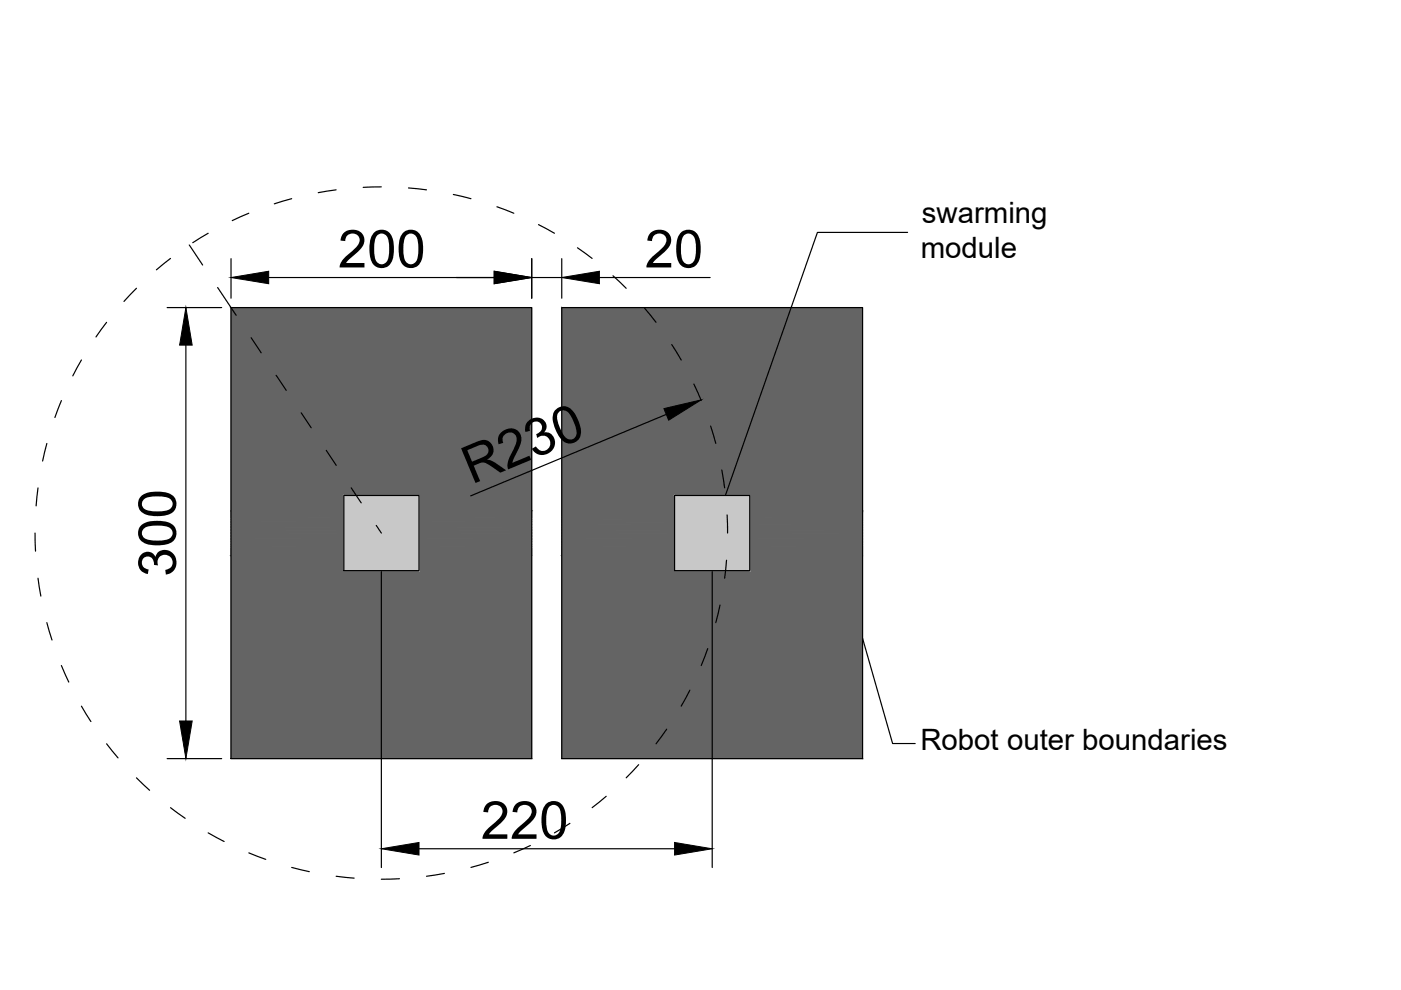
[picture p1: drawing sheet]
<svg xmlns="http://www.w3.org/2000/svg" width="297mm" height="210mm" viewBox="0 0 297 210" stroke-linecap="round" stroke-linejoin="round" font-family="sans-serif">
<defs><g id="words">
<g font-size="11.1">
<text x="71.7" y="56.7">200</text>
<text x="136.7" y="56.7">20</text>
<text x="100" y="102.7" transform="rotate(-23 100 102.7)">R230</text>
<text x="37.3" y="122.3" transform="rotate(-90 37.3 122.3)">300</text>
<text x="102" y="177.8">220</text>
</g>
<g font-size="6.2">
<text x="195.4" y="47.4">swarming</text>
<text x="195.2" y="54.8">module</text>
<text x="195.1" y="158.9">Robot outer boundaries</text>
</g>
</g></defs>
<!-- layer: 0 -->
<g fill="#636466" stroke="#636466" stroke-width=".21">
<path d="M152.4 108.5h.2z"/>
<path d="M49 65.2l63.7 43v-43zM49 65.2l63.7 43h-63.7z"/>
<path d="M167.7 65.2l15.2 43v-43zM167.7 65.2l15.2 43h-30.2z"/>
<path d="M119.1 65.2l33.6 43 15-43zM119.1 65.2l33.6 43h-33.6z"/>
<path d="M152.7 108.2l30.2 .1zM152.7 108.2l30.2 .1z"/>
<path d="M150.8 108.2h1.9zM150.8 108.2l1.9 .1z"/>
<path d="M152.7 108.3h30.2zM152.7 108.3h30.2z"/>
<path d="M151.4 108.3h1.3zM151.4 108.3h1.3z"/>
<path d="M80.9 108.2l31.8 .1zM80.9 108.2l31.8 .1z"/>
<path d="M49 108.2h31.9zM49 108.2l31.2 .1z"/>
<path d="M152.7 108.3h30.2zM152.7 108.3h30.2z"/>
<path d="M151.6 108.3h1.1zM151.6 108.3h1z"/>
<path d="M119.1 108.2h31.7zM119.1 108.2l31.1 .1z"/>
<path d="M152.6 108.3l30.3 .1zM152.6 108.3l30.3 .1z"/>
<path d="M151.8 108.3l.8 .1zM151.8 108.3l.8 .1z"/>
<path d="M152.6 108.4h30.3zM152.6 108.4h30.3z"/>
<path d="M152 108.4h.6zM152 108.4h.6z"/>
<path d="M81.5 108.3l31.2 .1v-.1zM81.5 108.3l31.2 .1h-30.6z"/>
<path d="M49 108.3l30.6 .1 .6-.1zM49 108.3l30.6 .1h-30.6z"/>
<path d="M152.6 108.4l30.3 .1zM152.6 108.4l30.3 .1z"/>
<path d="M152.2 108.4h.4zM152.2 108.4l.4 .1z"/>
<path d="M119.1 108.3l30.5 .2 .6-.2zM119.1 108.3l30.5 .2h-30.5z"/>
<path d="M152.6 108.5h30.3zM152.6 108.5h30.3z"/>
<path d="M82.1 108.4l30.6 .2v-.2zM82.1 108.4l30.6 .2h-30z"/>
<path d="M49 108.4l30 .2 .6-.2zM49 108.4l30 .2h-30z"/>
<path d="M119.1 108.5l29.9 .2 .6-.2zM119.1 108.5l29.9 .2h-29.9z"/>
<path d="M152.6 108.5l30.3 .2v-.2zM152.6 108.5l30.3 .2h-29.8z"/>
<path d="M82.7 108.6l30 .3v-.3zM82.7 108.6l30 .3h-29.5z"/>
<path d="M49 108.6l29.5 .3 .5-.3zM49 108.6l29.5 .3h-29.5z"/>
<path d="M119.1 108.7l29.4 .3 .5-.3zM119.1 108.7l29.4 .3h-29.4z"/>
<path d="M153.1 108.7l29.8 .3v-.3zM153.1 108.7l29.8 .3h-29.3z"/>
<path d="M83.2 108.9l29.5 .3v-.3zM83.2 108.9l29.5 .3h-28.9z"/>
<path d="M49 108.9l29 .3 .5-.3zM49 108.9l29 .3h-29z"/>
<path d="M119.1 109l28.9 .3 .5-.3zM119.1 109l28.9 .3h-28.9z"/>
<path d="M153.6 109l29.3 .4v-.4zM153.6 109l29.3 .4h-28.8z"/>
<path d="M83.8 109.2l28.9 .4v-.4zM83.8 109.2l28.9 .4h-28.5z"/>
<path d="M49 109.2l28.5 .4 .5-.4zM49 109.2l28.5 .4h-28.5z"/>
<path d="M119.1 109.3l28.4 .4 .5-.4zM119.1 109.3l28.4 .4h-28.4z"/>
<path d="M154.1 109.4l28.8 .4v-.4zM154.1 109.4l28.8 .4h-28.4z"/>
<path d="M84.2 109.6l28.5 .5v-.5zM84.2 109.6l28.5 .5h-28.1z"/>
<path d="M49 109.6l28.1 .5 .4-.5zM49 109.6l28.1 .5h-28.1z"/>
<path d="M119.1 109.7l28.1 .5 .3-.5zM119.1 109.7l28.1 .5h-28.1z"/>
<path d="M154.5 109.8l28.4 .5v-.5zM154.5 109.8l28.4 .5h-28z"/>
<path d="M84.6 110.1l28.1 .5v-.5zM84.6 110.1l28.1 .5h-27.7z"/>
<path d="M49 110.1l27.7 .5 .4-.5zM49 110.1l27.7 .5h-27.7z"/>
<path d="M119.1 110.2l27.7 .5 .4-.5zM119.1 110.2l27.7 .5h-27.7z"/>
<path d="M154.9 110.3l28 .5v-.5zM154.9 110.3l28 .5h-27.7z"/>
<path d="M85 110.6l27.7 .6v-.6zM85 110.6l27.7 .6h-27.4z"/>
<path d="M49 110.6l27.4 .6 .3-.6zM49 110.6l27.4 .6h-27.4z"/>
<path d="M119.1 110.7l27.5 .6 .2-.6zM119.1 110.7l27.5 .6h-27.5z"/>
<path d="M155.2 110.8l27.7 .5v-.5zM155.2 110.8l27.7 .5h-27.5z"/>
<path d="M85.3 111.2l27.4 .6v-.6zM85.3 111.2l27.4 .6h-27.2z"/>
<path d="M49 111.2l27.2 .6 .2-.6zM49 111.2l27.2 .6h-27.2z"/>
<path d="M119.1 111.3l27.3 .5 .2-.5zM119.1 111.3l27.3 .5h-27.3z"/>
<path d="M155.4 111.3l27.5 .6v-.6zM155.4 111.3l27.5 .6h-27.3z"/>
<path d="M85.5 111.8l27.2 .6v-.6zM85.5 111.8l27.2 .6h-27.1z"/>
<path d="M49 111.8l27.1 .6 .1-.6zM49 111.8l27.1 .6h-27.1z"/>
<path d="M119.1 111.8l27.1 .6 .2-.6zM119.1 111.8l27.1 .6h-27.1z"/>
<path d="M155.6 111.9l27.3 .5v-.5zM155.6 111.9l27.3 .5h-27.2z"/>
<path d="M155.7 112.4l27.2 .6v-.6zM155.7 112.4l27.2 .6h-27.1z"/>
<path d="M119.1 112.4l27.1 .6v-.6zM119.1 112.4l27.1 .6h-27.1z"/>
<path d="M85.6 112.4l27.1 .6v-.6zM85.6 112.4l27.1 .6h-27.1z"/>
<path d="M49 112.4l27.1 .6v-.6zM49 112.4l27.1 .6h-27.1z"/>
<path d="M155.8 113l27.1 .6v-.6zM155.8 113l27.1 .6h-27.2z"/>
<path d="M119.1 113l27.2 .6-.1-.6zM119.1 113l27.2 .6h-27.2z"/>
<path d="M85.6 113l27.1 .6v-.6zM85.6 113l27.1 .6h-27.1z"/>
<path d="M49 113l27.1 .6v-.6zM49 113l27.1 .6h-27.1z"/>
<path d="M155.7 113.6l27.2 .7v-.7zM155.7 113.6l27.2 .7h-27.3z"/>
<path d="M119.1 113.6l27.3 .7-.1-.7zM119.1 113.6l27.3 .7h-27.3z"/>
<path d="M85.6 113.6l27.1 .7v-.7zM85.6 113.6l27.1 .7h-27.2z"/>
<path d="M49 113.6l27.2 .7-.1-.7zM49 113.6l27.2 .7h-27.2z"/>
<path d="M155.6 114.3l27.3 .6v-.6zM155.6 114.3l27.3 .6h-27.5z"/>
<path d="M119.1 114.3l27.5 .6-.2-.6zM119.1 114.3l27.5 .6h-27.5z"/>
<path d="M85.5 114.3l27.2 .6v-.6zM85.5 114.3l27.2 .6h-27.4z"/>
<path d="M49 114.3l27.4 .6-.2-.6zM49 114.3l27.4 .6h-27.4z"/>
<path d="M155.4 114.9l27.5 .5v-.5zM155.4 114.9l27.5 .5h-27.8z"/>
<path d="M119.1 114.9l27.8 .5-.3-.5zM119.1 114.9l27.8 .5h-27.8z"/>
<path d="M85.3 114.9l27.4 .5v-.5zM85.3 114.9l27.4 .5h-27.7z"/>
<path d="M49 114.9l27.7 .5-.3-.5zM49 114.9l27.7 .5h-27.7z"/>
<path d="M155.1 115.4l27.8 .5v-.5zM155.1 115.4l27.8 .5h-28.1z"/>
<path d="M119.1 115.4l28.1 .5-.3-.5zM119.1 115.4l28.1 .5h-28.1z"/>
<path d="M85 115.4l27.7 .5v-.5zM85 115.4l27.7 .5h-28.1z"/>
<path d="M49 115.4l28.1 .5-.4-.5zM49 115.4l28.1 .5h-28.1z"/>
<path d="M154.8 115.9l28.1 .5v-.5zM154.8 115.9l28.1 .5h-28.5z"/>
<path d="M119.1 115.9l28.5 .5-.4-.5zM119.1 115.9l28.5 .5h-28.5z"/>
<path d="M84.6 115.9l28.1 .5v-.5zM84.6 115.9l28.1 .5h-28.5z"/>
<path d="M49 115.9l28.5 .5-.4-.5zM49 115.9l28.5 .5h-28.5z"/>
<path d="M154.4 116.4l28.5 .4v-.4zM153.9 116.8l.5-.4 28.5 .4z"/>
<path d="M119.1 116.4l29 .4-.5-.4zM119.1 116.4l29 .4h-29z"/>
<path d="M84.2 116.4l28.5 .4v-.4zM83.8 116.8l.4-.4 28.5 .4z"/>
<path d="M49 116.4l29 .4-.5-.4zM49 116.4l29 .4h-29z"/>
<path d="M153.9 116.8l29 .4v-.4zM153.4 117.2l.5-.4 29 .4z"/>
<path d="M119.1 116.8l29.5 .4-.5-.4zM119.1 116.8l29.5 .4h-29.5z"/>
<path d="M83.8 116.8l28.9 .4v-.4zM83.2 117.2l.6-.4 28.9 .4z"/>
<path d="M49 116.8l29.5 .4-.5-.4zM49 116.8l29.5 .4h-29.5z"/>
<path d="M153.4 117.2l29.5 .2v-.2zM152.8 117.4l.6-.2 29.5 .2z"/>
<path d="M119.1 117.2l30.1 .2-.6-.2zM119.1 117.2l30.1 .2h-30.1z"/>
<path d="M83.2 117.2l29.5 .2v-.2zM82.7 117.4l.5-.2 29.5 .2z"/>
<path d="M49 117.2l30 .2-.5-.2zM49 117.2l30 .2h-30z"/>
<path d="M152.8 117.4l30.1 .2v-.2zM152.2 117.6l.6-.2 30.1 .2z"/>
<path d="M119.1 117.4l30.7 .2-.6-.2zM119.1 117.4l30.7 .2h-30.7z"/>
<path d="M82.7 117.4l30 .2v-.2zM82.1 117.6l.6-.2 30 .2z"/>
<path d="M49 117.4l30.6 .2-.6-.2zM49 117.4l30.6 .2h-30.6z"/>
<path d="M152.2 117.6l30.7 .2v-.2zM151.6 117.8l.6-.2 30.7 .2z"/>
<path d="M119.1 117.6l31.3 .2-.6-.2zM119.1 117.6l31.3 .2h-31.3z"/>
<path d="M82.1 117.6l30.6 .2v-.2zM81.5 117.8l.6-.2 30.6 .2z"/>
<path d="M49 117.6l31.2 .2-.6-.2zM49 117.6l31.2 .2h-31.2z"/>
<path d="M151.6 117.8h31.3zM151 117.8h31.9z"/>
<path d="M119.1 117.8h31.9zM119.1 117.8h31.9z"/>
<path d="M81.5 117.8h31.2zM80.9 117.8h31.8z"/>
<path d="M49 117.8h31.9zM49 117.8h31.9z"/>
<path d="M119.1 117.8l63.8 43v-43zM119.1 117.8l63.8 43h-63.8z"/>
<path d="M49 117.8l63.7 43v-43zM49 117.8l63.7 43h-63.7z"/>
</g>
<g fill="none" stroke="#000" stroke-width=".25">
<path d="M80.8 39.6l-3.8 .1M86.6 39.9l3.8 .4M36.2 54.8l-3 2.4M40.1 51.9l2.9 4.3M44.1 49.5l-3.2 2M49 54.8v8.4M52.8 45.2l-3.6 1.6M57 58.8h47.8M61.8 42.1l-3.6 1.1M71.3 40.3l-3.8 .6M96.1 41.2l3.7 .9M105.4 43.8l3.5 1.4"/>
<path d="M112.7 54.8v8.4M112.7 58.8h6.4M114.2 47.6l3.4 1.9M119.1 54.8v8.4M122.4 52.5l3.1 2.3M127.1 58.8h23.5M130 58.5l2.8 2.6M192.4 49.3h-19.1l-22.3 63.7M17.3 76.3l-1.9 3.4M22.6 68.3l-2.3 3.1M28.9 61.1l-2.6 2.8M35.4 65.2h11.6"/>
<path d="M39.4 73.2v79.7M46.1 61l4 5.8M49 65.2h63.7v95.6h-63.7zM53.3 71.6l2.1 3.2M58.5 79.6l2.2 3.2M119.1 65.2h63.8v95.6h-63.8zM136.7 65.4l2.4 2.9M142.4 73l2 3.3M9.9 94l-.9 3.8M13 84.9l-1.4 3.6M63.9 87.5l2.1 3.2M69.2 95.5l2.1 3.2"/>
<path d="M141.3 87.9l-41.5 17.2M147.1 81.4l1.6 3.5M150.7 90.3l1.1 3.7M153 99.6l.6 3.8M7.4 113l.1 3.9M8.1 103.4l-.4 3.9M72.9 105.1h15.9v15.9h-15.9zM74.5 103.4l2.1 3.2M79.8 111.4l1.1 1.6M80.9 115v68.9M143 105.1h16v15.9h-16zM151 115v68.9"/>
<path d="M154 118.8l-.4 3.8M154.2 109.2l.1 3.8M8.1 122.6l.6 3.8M9.9 132l1.1 3.7M150.1 137.5l-1.4 3.6M152.7 128.3l-.9 3.7M182.9 135.3l6.4 22.3h4.7M13 141.1l1.6 3.5M17.3 149.7l2 3.3M22.6 157.7l2.4 3M141.3 154.6l-2.2 3.1M146.3 146.3l-1.9 3.4"/>
<path d="M28.9 164.9l2.8 2.7M35.4 160.8h11.6M36.2 171.2l3.1 2.3M44.1 176.6l3.4 1.8M88.8 180h54.2M112.5 179.3l-3.6 1.5M120.8 174.6l-3.2 2M128.5 168.8l-3 2.4M135.4 162.1l-2.6 2.8M52.8 180.8l3.5 1.4M61.8 183.9l3.8 .9M71.3 185.8l3.8 .4"/>
<path d="M84.7 186.3l-3.9 .1M94.2 185.2l-3.8 .6M103.5 182.8l-3.7 1.1"/>
</g>
<path d="M49 58.8l8-1.3v2.7zM104.8 57.5l7.9 1.3-7.9 1.4zM119.1 58.8l8-1.3v2.7zM39.4 65.2l1.3 8h-2.6zM140.8 86.6l7.8-1.8-6.8 4.3zM38.1 152.9h2.6l-1.3 7.9zM80.9 180l7.9-1.4v2.7zM143 178.6l8 1.4-8 1.3z" fill="#000" stroke="#000" stroke-width=".21"/>
<g fill="#c7c8ca" stroke="#c7c8ca" stroke-width=".21">
<path d="M143 105.1l16 15.9v-15.9zM143 105.1l16 15.9h-16z"/>
<path d="M72.9 105.1l15.9 15.9v-15.9zM72.9 105.1l15.9 15.9h-15.9z"/>
</g>
<use href="#words"/>
</svg>
